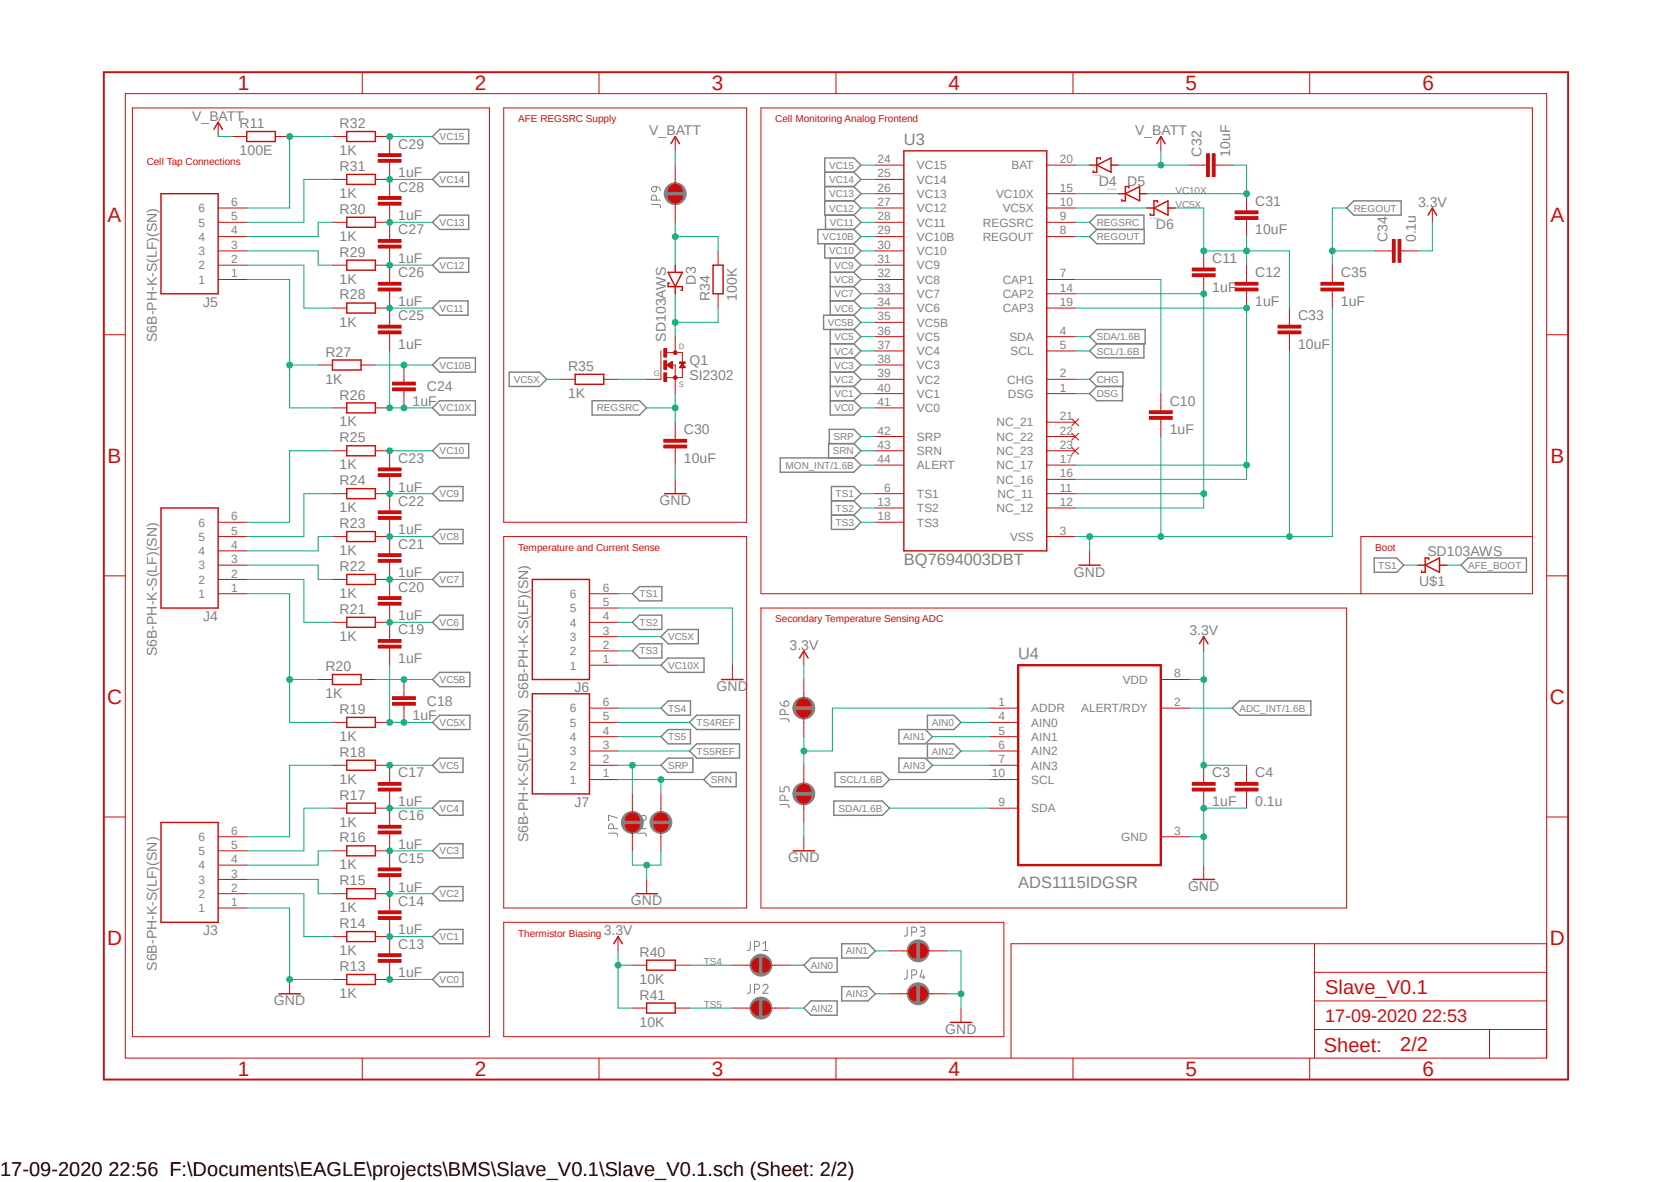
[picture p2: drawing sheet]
<svg xmlns="http://www.w3.org/2000/svg" width="297mm" height="210mm" viewBox="0 0 297 210" stroke-linecap="round" stroke-linejoin="round" font-family="sans-serif">
<defs><g id="words">
<g font-size="3.7" fill="#c90d0c">
<text x="42.3" y="16">1</text>
<text x="84.4" y="16">2</text>
<text x="126.5" y="16">3</text>
<text x="168.6" y="16">4</text>
<text x="210.7" y="16">5</text>
<text x="252.9" y="16">6</text>
<text x="19.1" y="39.4">A</text>
<text x="275.6" y="39.4">A</text>
<text x="19.1" y="82.2">B</text>
<text x="275.6" y="82.2">B</text>
<text x="19" y="125.1">C</text>
<text x="275.5" y="125.1">C</text>
<text x="19" y="167.9">D</text>
<text x="275.5" y="167.9">D</text>
<text x="42.3" y="191.2">1</text>
<text x="84.4" y="191.2">2</text>
<text x="126.5" y="191.2">3</text>
<text x="168.6" y="191.2">4</text>
<text x="210.7" y="191.2">5</text>
<text x="252.9" y="191.2">6</text>
</g>
<g font-size="3.6" fill="#c90d0c">
<text x="235.5" y="176.6">Slave_V0.1</text>
<text x="235.3" y="186.9">Sheet:</text>
<text x="248.9" y="186.7">2/2</text>
</g>
<text font-size="3.6" x="0" y="208.9">17-09-2020 22:56 F:\Documents\EAGLE\projects\BMS\Slave_V0.1\Slave_V0.1.sch (Sheet: 2/2)</text>
<text font-size="3.2" fill="#c90d0c" x="235.5" y="181.7">17-09-2020 22:53</text>
<g font-size="2.9" fill="#808080">
<text x="160.7" y="25.8">U3</text>
<text x="160.7" y="100.4">BQ7694003DBT</text>
<text x="181" y="117.2">U4</text>
<text x="181" y="157.7">ADS1115IDGSR</text>
</g>
<g font-size="2.5" fill="#808080">
<text x="34.2" y="21.5">V_BATT</text>
<text x="42.6" y="22.8">R11</text>
<text x="60.4" y="22.8">R32</text>
<text x="42.6" y="27.6">100E</text>
<text x="60.4" y="27.6">1K</text>
<text x="70.8" y="26.4">C29</text>
<text x="115.4" y="24">V_BATT</text>
<text x="201.8" y="24">V_BATT</text>
<text x="213.6" y="27.8" transform="rotate(-90 213.6 27.8)">C32</text>
<text x="218.7" y="27.8" transform="rotate(-90 218.7 27.8)">10uF</text>
<text x="60.4" y="35.2">1K</text>
<text x="60.4" y="30.4">R31</text>
<text x="70.8" y="31.5">1uF</text>
<text x="70.8" y="34">C28</text>
<text x="195.3" y="33">D4</text>
<text x="200.4" y="33">D5</text>
<text x="60.4" y="38">R30</text>
<text x="70.8" y="39.1">1uF</text>
<text x="70.8" y="41.7">C27</text>
<text x="205.4" y="40.6">D6</text>
<text x="223.1" y="41.7">10uF</text>
<text x="223.1" y="36.6">C31</text>
<text x="252.1" y="36.7">3.3V</text>
<text x="60.4" y="42.8">1K</text>
<text x="60.4" y="45.6">R29</text>
<text x="70.8" y="46.7">1uF</text>
<text x="215.5" y="46.7">C11</text>
<text x="246.6" y="43.1" transform="rotate(-90 246.6 43.1)">C34</text>
<text x="251.7" y="43.1" transform="rotate(-90 251.7 43.1)">0.1u</text>
<text x="60.4" y="50.4">1K</text>
<text x="60.4" y="53.2">R28</text>
<text x="70.8" y="49.3">C26</text>
<text x="123.7" y="50.6" transform="rotate(-90 123.7 50.6)">D3</text>
<text x="126.2" y="53.5" transform="rotate(-90 126.2 53.5)">R34</text>
<text x="130.9" y="53.5" transform="rotate(-90 130.9 53.5)">100K</text>
<text x="215.5" y="51.8">1uF</text>
<text x="223.1" y="49.3">C12</text>
<text x="238.3" y="49.3">C35</text>
<text x="36.1" y="54.5">J5</text>
<text x="60.4" y="58">1K</text>
<text x="70.8" y="54.4">1uF</text>
<text x="70.8" y="56.9">C25</text>
<text x="223.1" y="54.4">1uF</text>
<text x="230.7" y="56.9">C33</text>
<text x="238.3" y="54.4">1uF</text>
<text x="27.9" y="60.7" transform="rotate(-90 27.9 60.7)">S6B-PH-K-S(LF)(SN)</text>
<text x="57.8" y="63.4">R27</text>
<text x="70.8" y="62">1uF</text>
<text x="101" y="65.9">R35</text>
<text x="118.4" y="60.7" transform="rotate(-90 118.4 60.7)">SD103AWS</text>
<text x="122.6" y="64.9">Q1</text>
<text x="230.7" y="62">10uF</text>
<text x="57.8" y="68.2">1K</text>
<text x="60.4" y="71">R26</text>
<text x="75.9" y="69.6">C24</text>
<text x="101" y="70.7">1K</text>
<text x="122.6" y="67.4">SI2302</text>
<text x="60.4" y="75.8">1K</text>
<text x="73.3" y="72.1">1uF</text>
<text x="121.5" y="77.2">C30</text>
<text x="207.9" y="77.2">1uF</text>
<text x="207.9" y="72.1">C10</text>
<text x="60.4" y="83.4">1K</text>
<text x="60.4" y="78.6">R25</text>
<text x="70.8" y="82.3">C23</text>
<text x="121.5" y="82.3">10uF</text>
<text x="60.4" y="86.2">R24</text>
<text x="70.8" y="87.3">1uF</text>
<text x="70.8" y="89.9">C22</text>
<text x="117.2" y="89.7">GND</text>
<text x="60.4" y="91">1K</text>
<text x="60.4" y="93.9">R23</text>
<text x="70.8" y="95">1uF</text>
<text x="60.4" y="98.6">1K</text>
<text x="60.4" y="101.5">R22</text>
<text x="70.8" y="97.5">C21</text>
<text x="253.7" y="98.8">SD103AWS</text>
<text x="60.4" y="106.3">1K</text>
<text x="70.8" y="102.6">1uF</text>
<text x="70.8" y="105.1">C20</text>
<text x="190.9" y="102.4">GND</text>
<text x="252.3" y="104.1">U$1</text>
<text x="36.1" y="110.3">J4</text>
<text x="60.4" y="113.9">1K</text>
<text x="60.4" y="109.1">R21</text>
<text x="70.8" y="110.2">1uF</text>
<text x="70.8" y="112.7">C19</text>
<text x="211.4" y="112.9">3.3V</text>
<text x="27.9" y="116.6" transform="rotate(-90 27.9 116.6)">S6B-PH-K-S(LF)(SN)</text>
<text x="57.8" y="119.2">R20</text>
<text x="70.8" y="117.8">1uF</text>
<text x="140.3" y="115.4">3.3V</text>
<text x="57.8" y="124">1K</text>
<text x="75.9" y="125.4">C18</text>
<text x="102.1" y="123">J6</text>
<text x="127.4" y="122.8">GND</text>
<text x="60.4" y="131.7">1K</text>
<text x="60.4" y="126.8">R19</text>
<text x="73.3" y="128">1uF</text>
<text x="60.4" y="134.5">R18</text>
<text x="60.4" y="139.3">1K</text>
<text x="60.4" y="142.1">R17</text>
<text x="70.8" y="143.2">1uF</text>
<text x="70.8" y="138.1">C17</text>
<text x="102.1" y="143.3">J7</text>
<text x="215.5" y="143.2">1uF</text>
<text x="215.5" y="138.1">C3</text>
<text x="223.1" y="143.2">0.1u</text>
<text x="223.1" y="138.1">C4</text>
<text x="60.4" y="146.9">1K</text>
<text x="60.4" y="149.7">R16</text>
<text x="70.8" y="145.8">C16</text>
<text x="93.9" y="149.6" transform="rotate(-90 93.9 149.6)">S6B-PH-K-S(LF)(SN) S6B-PH-K-S(LF)(SN)</text>
<text x="60.4" y="154.5">1K</text>
<text x="70.8" y="150.8">1uF</text>
<text x="70.8" y="153.3">C15</text>
<text x="140.1" y="153.2">GND</text>
<text x="60.4" y="157.3">R15</text>
<text x="70.8" y="158.4">1uF</text>
<text x="70.8" y="161">C14</text>
<text x="112.1" y="160.8">GND</text>
<text x="211.2" y="158.3">GND</text>
<text x="36.1" y="166.2">J3</text>
<text x="60.4" y="162.1">1K</text>
<text x="60.4" y="164.9">R14</text>
<text x="70.8" y="166">1uF</text>
<text x="107.3" y="166.2">3.3V</text>
<text x="27.9" y="172.5" transform="rotate(-90 27.9 172.5)">S6B-PH-K-S(LF)(SN)</text>
<text x="60.4" y="169.7">1K</text>
<text x="60.4" y="172.6">R13</text>
<text x="70.8" y="173.7">1uF</text>
<text x="70.8" y="168.6">C13</text>
<text x="113.7" y="170">R40</text>
<text x="48.7" y="178.6">GND</text>
<text x="60.4" y="177.3">1K</text>
<text x="113.7" y="174.8">10K</text>
<text x="113.7" y="177.6">R41</text>
<text x="113.7" y="182.4">10K</text>
<text x="168" y="183.7">GND</text>
</g>
<g font-size="2.1" fill="#808080">
<text x="156" y="29">24</text>
<text x="188.4" y="29">20</text>
<text x="156" y="31.5">25</text>
<text x="156" y="34">26</text>
<text x="163" y="30.1">VC15</text>
<text x="163" y="32.6">VC14</text>
<text x="163" y="35.2">VC13</text>
<text x="177" y="35.2">VC10X</text>
<text x="179.8" y="30.1">BAT</text>
<text x="188.4" y="34">15</text>
<text x="35.3" y="40.3">5</text>
<text x="35.3" y="37.7">6</text>
<text x="41.1" y="41.7">4</text>
<text x="41.1" y="39.1">5</text>
<text x="41.1" y="36.6">6</text>
<text x="156" y="36.6">27</text>
<text x="156" y="39.1">28</text>
<text x="156" y="41.7">29</text>
<text x="163" y="37.7">VC12</text>
<text x="163" y="40.3">VC11</text>
<text x="174.7" y="40.3">REGSRC</text>
<text x="178.2" y="37.7">VC5X</text>
<text x="188.4" y="41.7">8</text>
<text x="188.4" y="39.1">9</text>
<text x="188.4" y="36.6">10</text>
<text x="35.3" y="47.9">2</text>
<text x="35.3" y="45.3">3</text>
<text x="35.3" y="42.8">4</text>
<text x="41.1" y="46.7">2</text>
<text x="41.1" y="44.2">3</text>
<text x="156" y="44.2">30</text>
<text x="156" y="46.7">31</text>
<text x="163" y="42.8">VC10B</text>
<text x="163" y="45.3">VC10</text>
<text x="163" y="47.9">VC9</text>
<text x="174.7" y="42.8">REGOUT</text>
<text x="35.3" y="50.4">1</text>
<text x="41.1" y="49.3">1</text>
<text x="156" y="49.3">32</text>
<text x="156" y="51.8">33</text>
<text x="163" y="50.4">VC8</text>
<text x="163" y="53">VC7</text>
<text x="178.2" y="50.4">CAP1</text>
<text x="178.2" y="53">CAP2</text>
<text x="188.4" y="49.3">7</text>
<text x="188.4" y="51.8">14</text>
<text x="156" y="54.4">34</text>
<text x="156" y="56.9">35</text>
<text x="156" y="59.4">36</text>
<text x="163" y="55.5">VC6</text>
<text x="163" y="58">VC5B</text>
<text x="178.2" y="55.5">CAP3</text>
<text x="188.4" y="59.4">4</text>
<text x="188.4" y="54.4">19</text>
<text x="156" y="62">37</text>
<text x="156" y="64.5">38</text>
<text x="163" y="60.6">VC5</text>
<text x="163" y="63.1">VC4</text>
<text x="163" y="65.6">VC3</text>
<text x="179.4" y="60.6">SDA</text>
<text x="179.6" y="63.1">SCL</text>
<text x="188.4" y="62">5</text>
<text x="156" y="67.1">39</text>
<text x="156" y="69.6">40</text>
<text x="163" y="68.2">VC2</text>
<text x="163" y="70.7">VC1</text>
<text x="179" y="68.2">CHG</text>
<text x="179.2" y="70.7">DSG</text>
<text x="188.4" y="69.6">1</text>
<text x="188.4" y="67.1">2</text>
<text x="156" y="72.1">41</text>
<text x="156" y="77.2">42</text>
<text x="163" y="73.2">VC0</text>
<text x="177.1" y="75.8">NC_21</text>
<text x="188.4" y="74.7">21</text>
<text x="188.4" y="77.2">22</text>
<text x="156" y="79.8">43</text>
<text x="156" y="82.3">44</text>
<text x="163" y="78.3">SRP</text>
<text x="163" y="80.9">SRN</text>
<text x="163" y="83.4">ALERT</text>
<text x="177.1" y="83.4">NC_17</text>
<text x="177.1" y="78.3">NC_22</text>
<text x="177.1" y="80.9">NC_23</text>
<text x="188.4" y="82.3">17</text>
<text x="188.4" y="79.8">23</text>
<text x="156" y="89.9">13</text>
<text x="157.1" y="87.4">6</text>
<text x="163" y="88.5">TS1</text>
<text x="177.1" y="85.9">NC_16</text>
<text x="177.3" y="88.5">NC_11</text>
<text x="188.4" y="87.4">11</text>
<text x="188.4" y="89.9">12</text>
<text x="188.4" y="84.8">16</text>
<text x="35.3" y="93.6">6</text>
<text x="41.1" y="95">5</text>
<text x="41.1" y="92.5">6</text>
<text x="156" y="92.5">18</text>
<text x="163" y="91">TS2</text>
<text x="163" y="93.6">TS3</text>
<text x="177.1" y="91">NC_12</text>
<text x="188.4" y="95">3</text>
<text x="35.3" y="101.2">3</text>
<text x="35.3" y="98.6">4</text>
<text x="35.3" y="96.1">5</text>
<text x="41.1" y="100.1">3</text>
<text x="41.1" y="97.5">4</text>
<text x="179.5" y="96.1">VSS</text>
<text x="35.3" y="106.3">1</text>
<text x="35.3" y="103.7">2</text>
<text x="41.1" y="105.2">1</text>
<text x="41.1" y="102.6">2</text>
<text x="101.3" y="106.3">6</text>
<text x="107.1" y="107.7">5</text>
<text x="107.1" y="105.2">6</text>
<text x="101.3" y="113.9">3</text>
<text x="101.3" y="111.3">4</text>
<text x="101.3" y="108.8">5</text>
<text x="107.1" y="112.8">3</text>
<text x="107.1" y="110.2">4</text>
<text x="101.3" y="119">1</text>
<text x="101.3" y="116.4">2</text>
<text x="107.1" y="117.8">1</text>
<text x="107.1" y="115.3">2</text>
<text x="107.1" y="125.4">6</text>
<text x="177.5" y="125.4">1</text>
<text x="199.6" y="121.5">VDD</text>
<text x="208.7" y="120.4">8</text>
<text x="208.7" y="125.4">2</text>
<text x="101.3" y="131.7">4</text>
<text x="101.3" y="129.1">5</text>
<text x="101.3" y="126.6">6</text>
<text x="107.1" y="130.5">4</text>
<text x="107.1" y="128">5</text>
<text x="177.5" y="128">4</text>
<text x="177.5" y="130.5">5</text>
<text x="183.3" y="126.6">ADDR</text>
<text x="183.3" y="129.1">AIN0</text>
<text x="183.3" y="131.7">AIN1</text>
<text x="192.2" y="126.6">ALERT/RDY</text>
<text x="101.3" y="136.7">2</text>
<text x="101.3" y="134.2">3</text>
<text x="107.1" y="135.6">2</text>
<text x="107.1" y="133.1">3</text>
<text x="177.5" y="133.1">6</text>
<text x="177.5" y="135.6">7</text>
<text x="183.3" y="134.2">AIN2</text>
<text x="183.3" y="136.7">AIN3</text>
<text x="101.3" y="139.3">1</text>
<text x="107.1" y="138.1">1</text>
<text x="176.3" y="138.1">10</text>
<text x="177.5" y="143.2">9</text>
<text x="183.3" y="139.3">SCL</text>
<text x="35.3" y="149.4">6</text>
<text x="41.1" y="148.3">6</text>
<text x="183.3" y="144.4">SDA</text>
<text x="199.3" y="149.4">GND</text>
<text x="208.7" y="148.3">3</text>
<text x="35.3" y="154.5">4</text>
<text x="35.3" y="152">5</text>
<text x="41.1" y="155.9">3</text>
<text x="41.1" y="153.4">4</text>
<text x="41.1" y="150.8">5</text>
<text x="35.3" y="159.6">2</text>
<text x="35.3" y="157">3</text>
<text x="41.1" y="161">1</text>
<text x="41.1" y="158.5">2</text>
<text x="35.3" y="162.1">1</text>
</g>
<g font-size="1.8" fill="#c90d0c">
<text x="92.1" y="21.7">AFE REGSRC Supply</text>
<text x="137.8" y="21.7">Cell Monitoring Analog Frontend</text>
<text x="26.1" y="29.3">Cell Tap Connections</text>
<text x="92.1" y="97.9">Temperature and Current Sense</text>
<text x="244.4" y="97.9">Boot</text>
<text x="137.8" y="110.6">Secondary Temperature Sensing ADC</text>
<text x="92.1" y="166.4">Thermistor Biasing</text>
</g>
<g font-size="1.8" fill="#808080">
<text x="78.1" y="24.9">VC15</text>
<text x="147.4" y="30">VC15</text>
<text x="78.1" y="32.5">VC14</text>
<text x="147.4" y="35.1">VC13</text>
<text x="147.4" y="32.5">VC14</text>
<text x="208.9" y="34.4">VC10X</text>
<text x="78.1" y="40.1">VC13</text>
<text x="147.4" y="37.6">VC12</text>
<text x="147.5" y="40.1">VC11</text>
<text x="194.9" y="40.1">REGSRC</text>
<text x="208.9" y="37">VC5X</text>
<text x="240.6" y="37.6">REGOUT</text>
<text x="78.1" y="47.8">VC12</text>
<text x="146.2" y="42.7">VC10B</text>
<text x="147.4" y="45.2">VC10</text>
<text x="148.3" y="47.8">VC9</text>
<text x="194.9" y="42.7">REGOUT</text>
<text x="148.3" y="52.8">VC7</text>
<text x="148.3" y="50.3">VC8</text>
<text x="78.1" y="55.4">VC11</text>
<text x="147.2" y="57.9">VC5B</text>
<text x="148.3" y="55.4">VC6</text>
<text x="78.1" y="65.5">VC10B</text>
<text x="148.3" y="65.5">VC3</text>
<text x="148.3" y="63">VC4</text>
<text x="148.3" y="60.5">VC5</text>
<text x="194.9" y="63">SCL/1.6B</text>
<text x="194.9" y="60.5">SDA/1.6B</text>
<text x="91.3" y="68">VC5X</text>
<text x="148.3" y="70.6">VC1</text>
<text x="148.3" y="68">VC2</text>
<text x="194.9" y="68">CHG</text>
<text x="194.9" y="70.6">DSG</text>
<text x="78.1" y="73.1">VC10X</text>
<text x="106.1" y="73.1">REGSRC</text>
<text x="148.3" y="73.1">VC0</text>
<text x="78.1" y="80.7">VC10</text>
<text x="139.6" y="83.3">MON_INT/1.6B</text>
<text x="148" y="80.7">SRN</text>
<text x="148.1" y="78.2">SRP</text>
<text x="78.1" y="88.3">VC9</text>
<text x="148.5" y="88.3">TS1</text>
<text x="78.1" y="96">VC8</text>
<text x="148.5" y="90.9">TS2</text>
<text x="148.5" y="93.4">TS3</text>
<text x="245" y="101">TS1</text>
<text x="260.9" y="101">AFE_BOOT</text>
<text x="78.1" y="103.6">VC7</text>
<text x="113.7" y="106.1">TS1</text>
<text x="78.1" y="111.2">VC6</text>
<text x="113.7" y="111.2">TS2</text>
<text x="118.7" y="113.7">VC5X</text>
<text x="113.7" y="116.3">TS3</text>
<text x="118.7" y="118.8">VC10X</text>
<text x="78.1" y="121.4">VC5B</text>
<text x="78.1" y="129">VC5X</text>
<text x="118.7" y="126.4">TS4</text>
<text x="118.7" y="131.5">TS5</text>
<text x="123.8" y="129">TS4REF</text>
<text x="160.5" y="131.5">AIN1</text>
<text x="165.6" y="129">AIN0</text>
<text x="220.3" y="126.4">ADC_INT/1.6B</text>
<text x="78.1" y="136.6">VC5</text>
<text x="118.7" y="136.6">SRP</text>
<text x="123.8" y="134.1">TS5REF</text>
<text x="160.5" y="136.6">AIN3</text>
<text x="165.6" y="134.1">AIN2</text>
<text x="126.4" y="139.1">SRN</text>
<text x="149.3" y="139.1">SCL/1.6B</text>
<text x="78.1" y="144.2">VC4</text>
<text x="149.1" y="144.2">SDA/1.6B</text>
<text x="78.1" y="151.8">VC3</text>
<text x="78.1" y="159.4">VC2</text>
<text x="78.1" y="167">VC1</text>
<text x="125.1" y="171.5">TS4</text>
<text x="144.1" y="172.1">AIN0</text>
<text x="150.4" y="169.6">AIN1</text>
<text x="78.1" y="174.7">VC0</text>
<text x="125.1" y="179.1">TS5</text>
<text x="144.1" y="179.7">AIN2</text>
<text x="150.4" y="177.2">AIN3</text>
</g>
<g font-size="1.4" fill="#808080">
<text x="120.6" y="62">D</text>
<text x="116.2" y="66.8">G</text>
<text x="120.6" y="68.7">S</text>
</g>
<g font-size=".3" fill="#808080">
<text x="194.3" y="31.2">SD103AWS</text>
<text x="196.8" y="33.8">SD103AWS</text>
<text x="204.4" y="38.9">SD103AWS</text>
</g>
</g></defs>
<path d="M17.9 12.5l261.2 179.9M279.1 12.5l-261.2 179.9" fill="none" stroke="#fff" stroke-width=".18"/>
<circle cx="135.3" cy="171.5" r="1.94" fill="#808080"/>
<g fill="none" stroke="#808080" stroke-width=".18">
<path d="M133.3 167.3v1.2a.44 .44 0 0 1-.5 .4M134.1 168.1h.7a.46 .46 0 0 0 .2-.5 .46 .46 0 0 0-.4-.3h-.5v1.6M135.6 168.9h.9M135.6 167.6l.5-.3v1.6"/>
<circle cx="135.3" cy="171.5" r="1.94"/>
</g>
<circle cx="135.3" cy="179.1" r="1.94" fill="#808080"/>
<g fill="none" stroke="#808080" stroke-width=".18">
<path d="M133.3 174.9v1.2a.44 .44 0 0 1-.5 .4M134.1 175.8l.7-.1a.46 .46 0 0 0 .2-.5 .46 .46 0 0 0-.4-.3h-.5v1.6M135.6 175.3a.45 .45 0 0 1 .6-.4 .45 .45 0 0 1 .2 .7l-.8 .9h.9"/>
<circle cx="135.3" cy="179.1" r="1.94"/>
</g>
<circle cx="163.2" cy="169" r="1.94" fill="#808080"/>
<g fill="none" stroke="#808080" stroke-width=".18">
<path d="M161.2 164.7v1.3a.38 .38 0 0 1-.5 .3M162.1 165.6h.6a.46 .46 0 0 0 .2-.5 .46 .46 0 0 0-.4-.4h-.4v1.6M163.5 164.7l.8 .1a.37 .37 0 0 1 .1 .4 .37 .37 0 0 1-.3 .2h-.4M164 165.4a.45 .45 0 0 1 .4 .5 .45 .45 0 0 1-.4 .4h-.5"/>
<circle cx="163.2" cy="169" r="1.94"/>
</g>
<circle cx="163.2" cy="176.6" r="1.94" fill="#808080"/>
<g fill="none" stroke="#808080" stroke-width=".18">
<path d="M161.2 172.3v1.3a.38 .38 0 0 1-.5 .3M162.1 173.2h.6a.46 .46 0 0 0 .2-.5 .46 .46 0 0 0-.4-.4h-.4v1.6M163.9 172.3l-.4 1.3h.9M164.2 173.2v.7"/>
<circle cx="163.2" cy="176.6" r="1.94"/>
</g>
<circle cx="142.9" cy="141.1" r="1.94" fill="#808080"/>
<g fill="none" stroke="#808080" stroke-width=".18">
<path d="M138.6 139.8v.9h.8v-.5a.45 .45 0 0 1 .4-.4 .45 .45 0 0 1 .5 .4v.5M138.6 143h1.3a.4 .4 0 0 1 .4 .5M139.5 142.2v-.5a.45 .45 0 0 0-.3-.4 .45 .45 0 0 0-.5 .2l-.1 .7h1.7"/>
<circle cx="142.9" cy="141.1" r="1.94"/>
</g>
<circle cx="142.9" cy="125.8" r="1.94" fill="#808080"/>
<g fill="none" stroke="#808080" stroke-width=".18">
<path d="M138.6 127.7h1.3a.4 .4 0 0 1 .4 .6M138.6 124.7a.72 .72 0 0 0 .8 .8M139.4 124.7a.47 .47 0 0 1 .8 .1 .47 .47 0 0 1-.4 .7h-.4zM139.5 127v-.5a.45 .45 0 0 0-.3-.4 .45 .45 0 0 0-.5 .2l-.1 .7h1.7"/>
<circle cx="142.9" cy="125.8" r="1.94"/>
</g>
<circle cx="112.4" cy="146.1" r="1.94" fill="#808080"/>
<g fill="none" stroke="#808080" stroke-width=".18">
<path d="M108.2 148h1.2a.4 .4 0 0 1 .4 .6M109.1 147.2v-.4a.44 .44 0 0 0-.7-.4l-.2 .4v.4h1.6M109.8 145.3l-1.6-.4v.9h.1"/>
<circle cx="112.4" cy="146.1" r="1.94"/>
</g>
<circle cx="117.5" cy="146.1" r="1.94" fill="#808080"/>
<g fill="none" stroke="#808080" stroke-width=".18">
<path d="M113.2 148h1.3a.4 .4 0 0 1 .4 .6M114.1 147.2v-.4a.45 .45 0 0 0-.3-.4 .45 .45 0 0 0-.5 .2l-.1 .6h1.7"/>
<circle cx="113.6" cy="145.3" r=".37"/>
<circle cx="114.4" cy="145.3" r=".45"/>
<circle cx="117.5" cy="146.1" r="1.94"/>
</g>
<circle cx="120" cy="34.4" r="1.94" fill="#808080"/>
<g fill="none" stroke="#808080" stroke-width=".18">
<path d="M115.8 36.3h1.3a.4 .4 0 0 1 .3 .6M116 33.2l.7-.1-.1 .8a.46 .46 0 0 1-.7 0 .46 .46 0 0 1 .1-.7zM116.7 35.6v-.5a.45 .45 0 0 0-.4-.4 .45 .45 0 0 0-.5 .2v.7h1.6M116.7 33.1a.72 .72 0 0 1 .7 .8"/>
<circle cx="120" cy="34.4" r="1.94"/>
</g>
<g fill="none" stroke="#808080" stroke-width=".25">
<path d="M78.1 23h5.2v2.5h-5.2l-1.2-1.2zM78.1 30.6h5.2v2.5h-5.2l-1.2-1.2zM78.1 38.2h5.2v2.6h-5.2l-1.2-1.3zM146.6 35.7h5.2M146.6 33.1h5.2M146.6 30.6h5.2M146.7 38.2v2.6M151.8 33.1l1.2 1.3-1.2 1.3M151.8 30.6l1.2-1.3-1.2-1.2h-5.2v10.1h5.2M151.8 38.2l1.2 1.3-1.2 1.3M151.8 35.7l1.2 1.3-1.2 1.2M151.8 30.6l1.2 1.3-1.2 1.2"/>
<path d="M239.4 37l1.2-1.3h8.4v2.5h-8.4zM78.1 53.5h5.1v2.5h-5.1l-1.2-1.3zM78.1 45.8h5.2v2.6h-5.2l-1.2-1.3zM146.6 43.3v2.5h5.2M147.6 58.5v15.2h4.2l1.2-1.2-1.2-1.3M147.6 45.8v10.2M147.6 53.5h4.2M147.6 50.9h4.2M147.6 48.4h4.2M151.8 56h-5.4v2.5h5.4M151.8 58.5l1.2 1.3-1.2 1.3M151.8 50.9l1.2 1.3-1.2 1.3"/>
<path d="M151.8 53.5l1.2 1.2-1.2 1.3M151.8 48.4l1.2 1.3-1.2 1.2M151.8 45.8l1.2 1.3-1.2 1.3M151.8 43.3l1.2 1.3-1.2 1.2M151.8 40.8h-6.4v2.5h6.4M151.8 56l1.2 1.3-1.2 1.2M151.8 40.8l1.2 1.2-1.2 1.3M194.9 58.5h8.6v2.6h-8.6l-1.2-1.3zM194.9 40.8l-1.2-1.3 1.2-1.3h8.4v2.6M194.9 40.8h8.5v2.5h-8.5l-1.2-1.3zM78.1 63.6h6.4v2.5h-6.4l-1.2-1.2zM78.1 71.2h6.4v2.5h-6.4l-1.2-1.2z"/>
<path d="M90.5 66.1h5.4l1.3 1.3-1.3 1.3h-5.4zM105.2 71.2h8.5l1.2 1.3-1.2 1.2h-8.5zM147.4 78.8v-2.5h4.4l1.2 1.3-1.2 1.2M147.6 61.1h4.2M147.6 63.6h4.2M147.6 71.2h4.2M147.6 68.7h4.2M147.6 66.1h4.2M151.8 68.7l1.2 1.2-1.2 1.3M151.8 66.1l1.2 1.3-1.2 1.3M151.8 63.6l1.2 1.3-1.2 1.2M151.8 61.1l1.2 1.3-1.2 1.2"/>
<path d="M151.8 78.8h-4.5v2.6M151.8 78.8l1.2 1.3-1.2 1.3M194.9 61.1l-1.2 1.3 1.2 1.2h8.4v-2.5M194.9 68.7l-1.2 1.2 1.2 1.3h4.6v-2.5M194.9 66.1h4.7v2.6h-4.7l-1.2-1.3zM76.9 80.1l1.2-1.3h5.2v2.6h-5.2zM78.1 86.4h4.2v2.6h-4.2l-1.2-1.3zM78.1 94.1h4.2v2.5h-4.2l-1.2-1.3zM138.7 81.4h13.1l1.2 1.2-1.2 1.3h-13.1zM147.8 89h4M147.8 91.5h4M151.8 89l1.2-1.3-1.2-1.3h-4v7.7h4l1.2-1.3-1.2-1.3"/>
<path d="M151.8 89l1.2 1.3-1.2 1.2M244.3 99.1h3.9l1.3 1.3-1.3 1.3h-3.9zM76.9 103l1.2-1.3h4.2v2.5h-4.2zM78.1 109.3h4.2v2.5h-4.2l-1.2-1.2zM78.1 119.5h5.4v2.5h-5.4l-1.2-1.3zM112.4 110.6l1.3-1.3h3.9v2.5h-3.9zM112.4 115.7l1.3-1.3h3.9v2.5h-3.9zM112.4 105.5l1.3-1.3h3.9v2.6h-3.9zM117.5 118.2l1.2-1.3h6.4v2.6h-6.4zM117.5 113.1l1.2-1.3h5.4v2.6h-5.4zM259.7 100.4l1.2-1.3h10.4v2.6h-10.4zM78.1 127.1h5.4v2.5h-5.4l-1.2-1.2z"/>
<path d="M78.1 134.7h4.2v2.5h-4.2l-1.2-1.2zM117.5 136l1.2-1.3h4.4v2.5h-4.4zM118.7 124.5h4v2.6h-4l-1.2-1.3zM118.7 129.6h4v2.6h-4l-1.2-1.3zM123.8 127.1h7.6v2.5h-7.6l-1.2-1.2zM123.8 132.2h7.6v2.5h-7.6l-1.2-1.3zM126.4 137.2h4.5v2.6h-4.5l-1.3-1.3zM148.4 137.2h8.4l1.3 1.3-1.3 1.3h-8.4zM159.8 129.6h4.7l1.2 1.3-1.2 1.3h-4.7zM159.8 134.7h4.7l1.2 1.3-1.2 1.2h-4.7zM164.8 127.1h4.7l1.3 1.3-1.3 1.2h-4.7zM164.8 132.2h4.7l1.3 1.2-1.3 1.3h-4.7z"/>
<path d="M219 125.8l1.3-1.3h12.7v2.6h-12.7zM76.9 143.6l1.2-1.3h4.2v2.6h-4.2zM76.9 158.8l1.2-1.3h4.2v2.6h-4.2zM76.9 151.2l1.2-1.3h4.2v2.5h-4.2zM148.2 142.3h8.6l1.3 1.3-1.3 1.3h-8.6zM76.9 174l1.2-1.2h4.2v2.5h-4.2zM78.1 165.1h4.2v2.6h-4.2l-1.2-1.3zM142.9 171.5l1.2-1.3h4.7v2.6h-4.7zM144.1 177.8h4.7v2.6h-4.7l-1.2-1.3zM149.6 175.3h4.7l1.3 1.3-1.3 1.2h-4.7zM149.6 167.7h4.7l1.3 1.3-1.3 1.2h-4.7z"/>
</g>
<g fill="none" stroke="#c90d0c" stroke-width=".18">
<path d="M22.3 16.6h252.6v171.4h-252.6zM23.5 19.2h63.5v165h-63.5zM64.4 12.8v3.8M89.5 19.2h43.2v73.6h-43.2zM106.5 12.8v3.8M135.3 19.2h137.1v86.3h-137.1zM148.6 12.8v3.8M190.7 12.8v3.8M232.8 12.8v3.8M18.5 59.5h3.8M274.9 59.5h3.8M89.5 95.3h43.2v66h-43.2z"/>
<path d="M272.4 95.3h-30.5v10.2M18.5 102.3h3.8M135.3 108h104.1v53.3h-104.1zM214 113.1v2.6M274.9 102.3h3.8M175.9 125.8h5.1M175.9 128.4h5.1M175.9 130.9h5.1M175.9 133.4h5.1M175.9 136h5.1M175.9 138.5h5.1M206.3 125.8h5.1"/>
<path d="M206.3 120.7h5.1M214 138.5v.5M18.5 145.2h3.8M175.9 143.6h5.1M206.3 148.7h5.1M214 140.5v.6M214 153.7v2.6M274.9 145.2h3.8M89.5 163.9h88.9v20.3h-88.9zM233.6 167.7v20.3M233.6 177.8h41.3M233.6 172.8h41.3"/>
<path d="M274.9 167.7h-95.2v20.3M64.4 188v3.8M106.5 188v3.8M148.6 188v3.8M190.7 188v3.8M232.8 188v3.8M233.6 182.9h41.3M264.8 182.9v5.1"/>
</g>
<path d="M18.5 12.8h260.2v179h-260.2z" fill="none" stroke="#c90d0c" stroke-width=".34"/>
<path d="M181 118.2h25.3v35.5h-25.3z" fill="none" stroke="#c90d0c" stroke-width=".42"/>
<path d="M213.2 114.4l.8-1.3 .7 1.3M212 156.3h3.9" fill="none" stroke="#c90d0c" stroke-width=".25"/>
<path d="M211.9 140h4.1v.5h-4.1z" fill-rule="evenodd" fill="#c90d0c"/>
<path d="M211.9 140h4.1v.5h-4.1z" fill="none" stroke="#c90d0c" stroke-width=".18"/>
<path d="M211.9 139h4.1v.5h-4.1z" fill-rule="evenodd" fill="#c90d0c"/>
<path d="M211.9 139h4.1v.5h-4.1zM214 136v2.5M221.6 138.5v.5M214 141.1v2.5M221.6 140.5v.6" fill="none" stroke="#c90d0c" stroke-width=".18"/>
<path d="M219.5 140h4.1v.5h-4.1z" fill-rule="evenodd" fill="#c90d0c"/>
<path d="M219.5 140h4.1v.5h-4.1z" fill="none" stroke="#c90d0c" stroke-width=".18"/>
<path d="M219.5 139h4.1v.5h-4.1z" fill-rule="evenodd" fill="#c90d0c"/>
<path d="M206.3 72.5v.5M206.3 74.5v.5M193.7 97.9v2.5M142.9 115.7v2.5M219.5 139h4.1v.5h-4.1zM221.6 136v2.5M142.9 148.7v2.5M221.6 141.1v2.5" fill="none" stroke="#c90d0c" stroke-width=".18"/>
<path d="M142.1 116.9l.8-1.2 .7 1.2M191.8 100.4h3.8M141 151.2h3.8" fill="none" stroke="#c90d0c" stroke-width=".25"/>
<path d="M204.3 74h4.1v.5h-4.1z" fill-rule="evenodd" fill="#c90d0c"/>
<path d="M204.3 74h4.1v.5h-4.1z" fill="none" stroke="#c90d0c" stroke-width=".18"/>
<path d="M204.3 73h4.1v.5h-4.1z" fill-rule="evenodd" fill="#c90d0c"/>
<path d="M214 47.1v.5M214 49.1v.6M204.3 73h4.1v.5h-4.1zM206.3 69.9v2.6M206.3 75v2.6" fill="none" stroke="#c90d0c" stroke-width=".18"/>
<path d="M211.9 48.6h4.1v.5h-4.1z" fill-rule="evenodd" fill="#c90d0c"/>
<path d="M211.9 48.6h4.1v.5h-4.1z" fill="none" stroke="#c90d0c" stroke-width=".18"/>
<path d="M211.9 47.6h4.1v.5h-4.1z" fill-rule="evenodd" fill="#c90d0c"/>
<path d="M211.9 47.6h4.1v.5h-4.1zM214 44.6v2.5M214 49.7v2.5M221.6 49.7v.5M221.6 51.7v.5" fill="none" stroke="#c90d0c" stroke-width=".18"/>
<path d="M219.5 51.2h4.1v.5h-4.1z" fill-rule="evenodd" fill="#c90d0c"/>
<path d="M219.5 51.2h4.1v.5h-4.1z" fill="none" stroke="#c90d0c" stroke-width=".18"/>
<path d="M219.5 50.2h4.1v.5h-4.1z" fill-rule="evenodd" fill="#c90d0c"/>
<g fill="none" stroke="#c90d0c" stroke-width=".18">
<path d="M38.8 39.5h5.1M38.8 37h5.1M38.8 49.7h5.1M38.8 47.1h5.1M38.8 44.6h5.1M38.8 42h5.1M219.5 50.2h4.1v.5h-4.1zM221.6 47.1v2.6M221.6 52.2v2.5M38.8 97.9h5.1M38.8 95.3h5.1M38.8 92.8h5.1"/>
<path d="M38.8 105.5h5.1M38.8 103h5.1M38.8 100.4h5.1M104.8 105.5h5.1M104.8 118.2h5.1M104.8 115.7h5.1M104.8 113.1h5.1M104.8 110.6h5.1M104.8 108h5.1M104.8 138.5h5.1M104.8 136h5.1M104.8 133.4h5.1"/>
<path d="M104.8 130.9h5.1M104.8 128.4h5.1M104.8 125.8h5.1M38.8 158.8h5.1M38.8 156.3h5.1M38.8 153.7h5.1M38.8 151.2h5.1M38.8 148.7h5.1M38.8 161.3h5.1M59.1 174h2.5M66.7 174h2.6M69.3 169v.5"/>
<path d="M69.3 171v.5"/>
</g>
<path d="M28.6 34.4h10.2v17.8h-10.2zM28.6 90.3h10.2v17.7h-10.2zM94.6 103h10.2v17.7h-10.2zM94.6 123.3h10.2v17.8h-10.2zM28.6 146.1h10.2v17.8h-10.2zM61.6 173.1h5.1v1.8h-5.1z" fill="none" stroke="#c90d0c" stroke-width=".25"/>
<path d="M67.2 170.5h4.1v.5h-4.1z" fill-rule="evenodd" fill="#c90d0c"/>
<path d="M67.2 170.5h4.1v.5h-4.1z" fill="none" stroke="#c90d0c" stroke-width=".18"/>
<path d="M67.2 169.5h4.1v.5h-4.1z" fill-rule="evenodd" fill="#c90d0c"/>
<path d="M59.1 166.4h2.5M66.7 166.4h2.6v2.6M67.2 169.5h4.1v.5h-4.1zM69.3 161.3v.5M69.3 163.4v.5M69.3 171.5v2.5" fill="none" stroke="#c90d0c" stroke-width=".18"/>
<path d="M61.6 165.5h5.1v1.8h-5.1z" fill="none" stroke="#c90d0c" stroke-width=".25"/>
<path d="M67.2 162.9h4.1v.5h-4.1z" fill-rule="evenodd" fill="#c90d0c"/>
<path d="M67.2 162.9h4.1v.5h-4.1z" fill="none" stroke="#c90d0c" stroke-width=".18"/>
<path d="M67.2 161.8h4.1v.5h-4.1z" fill-rule="evenodd" fill="#c90d0c"/>
<path d="M59.1 158.8h2.5M66.7 158.8h2.6v2.5M69.3 153.7v.5M69.3 155.7v.6M67.2 161.8h4.1v.5h-4.1zM69.3 163.9v2.5" fill="none" stroke="#c90d0c" stroke-width=".18"/>
<path d="M61.6 157.9h5.1v1.8h-5.1z" fill="none" stroke="#c90d0c" stroke-width=".25"/>
<path d="M67.2 155.2h4.1v.5h-4.1z" fill-rule="evenodd" fill="#c90d0c"/>
<path d="M67.2 155.2h4.1v.5h-4.1z" fill="none" stroke="#c90d0c" stroke-width=".18"/>
<path d="M67.2 154.2h4.1v.5h-4.1z" fill-rule="evenodd" fill="#c90d0c"/>
<path d="M59.1 151.2h2.5M66.7 151.2h2.6v2.5M67.2 154.2h4.1v.5h-4.1zM69.3 146.1v.5M69.3 148.2v.5M69.3 156.3v2.5" fill="none" stroke="#c90d0c" stroke-width=".18"/>
<path d="M61.6 150.3h5.1v1.8h-5.1z" fill="none" stroke="#c90d0c" stroke-width=".25"/>
<path d="M67.2 147.7h4.1v.5h-4.1z" fill-rule="evenodd" fill="#c90d0c"/>
<path d="M67.2 147.7h4.1v.5h-4.1z" fill="none" stroke="#c90d0c" stroke-width=".18"/>
<path d="M67.2 146.6h4.1v.6h-4.1z" fill-rule="evenodd" fill="#c90d0c"/>
<path d="M69.3 138.5v.5M59.1 143.6h2.5M66.7 143.6h2.6v2.5M67.2 146.6h4.1v.6h-4.1zM69.3 140.5v.6M69.3 148.7v2.5" fill="none" stroke="#c90d0c" stroke-width=".18"/>
<path d="M61.6 142.7h5.1v1.8h-5.1z" fill="none" stroke="#c90d0c" stroke-width=".25"/>
<path d="M67.2 140h4.1v.5h-4.1z" fill-rule="evenodd" fill="#c90d0c"/>
<path d="M67.2 140h4.1v.5h-4.1z" fill="none" stroke="#c90d0c" stroke-width=".18"/>
<path d="M67.2 139h4.1v.5h-4.1z" fill-rule="evenodd" fill="#c90d0c"/>
<path d="M69.3 113.1v.5M69.3 115.1v.6M59.1 136h2.5M59.1 128.4h2.5M66.7 136h2.6v2.5M66.7 128.4h2.6M67.2 139h4.1v.5h-4.1zM69.3 141.1v2.5" fill="none" stroke="#c90d0c" stroke-width=".18"/>
<path d="M61.6 135.1h5.1v1.8h-5.1zM61.6 127.5h5.1v1.7h-5.1z" fill="none" stroke="#c90d0c" stroke-width=".25"/>
<path d="M67.2 114.6h4.1v.5h-4.1z" fill-rule="evenodd" fill="#c90d0c"/>
<path d="M67.2 114.6h4.1v.5h-4.1z" fill="none" stroke="#c90d0c" stroke-width=".18"/>
<path d="M67.2 113.6h4.1v.5h-4.1z" fill-rule="evenodd" fill="#c90d0c"/>
<path d="M59.1 110.6h2.5M66.7 110.6h2.6v2.5M67.2 113.6h4.1v.5h-4.1zM69.3 105.5v.5M69.3 107.5v.5M69.3 115.7v2.5" fill="none" stroke="#c90d0c" stroke-width=".18"/>
<path d="M61.6 109.7h5.1v1.8h-5.1z" fill="none" stroke="#c90d0c" stroke-width=".25"/>
<path d="M67.2 107h4.1v.5h-4.1z" fill-rule="evenodd" fill="#c90d0c"/>
<path d="M67.2 107h4.1v.5h-4.1z" fill="none" stroke="#c90d0c" stroke-width=".18"/>
<path d="M67.2 106h4.1v.5h-4.1z" fill-rule="evenodd" fill="#c90d0c"/>
<path d="M69.3 97.9v.5M69.3 99.9v.5M59.1 103h2.5M66.7 103h2.6v2.5M67.2 106h4.1v.5h-4.1zM69.3 108v2.6" fill="none" stroke="#c90d0c" stroke-width=".18"/>
<path d="M61.6 102.1h5.1v1.7h-5.1z" fill="none" stroke="#c90d0c" stroke-width=".25"/>
<path d="M67.2 99.4h4.1v.5h-4.1z" fill-rule="evenodd" fill="#c90d0c"/>
<path d="M67.2 99.4h4.1v.5h-4.1z" fill="none" stroke="#c90d0c" stroke-width=".18"/>
<path d="M67.2 98.4h4.1v.5h-4.1z" fill-rule="evenodd" fill="#c90d0c"/>
<path d="M59.1 95.3h2.5M66.7 95.3h2.6v2.6M67.2 98.4h4.1v.5h-4.1zM69.3 90.3v.5M69.3 92.3v.5M69.3 100.4v2.6" fill="none" stroke="#c90d0c" stroke-width=".18"/>
<path d="M61.6 94.4h5.1v1.8h-5.1z" fill="none" stroke="#c90d0c" stroke-width=".25"/>
<path d="M67.2 91.8h4.1v.5h-4.1z" fill-rule="evenodd" fill="#c90d0c"/>
<path d="M67.2 91.8h4.1v.5h-4.1z" fill="none" stroke="#c90d0c" stroke-width=".18"/>
<path d="M67.2 90.8h4.1v.5h-4.1z" fill-rule="evenodd" fill="#c90d0c"/>
<path d="M59.1 87.7h2.5M66.7 87.7h2.6v2.6M67.2 90.8h4.1v.5h-4.1zM69.3 82.6v.5M69.3 84.7v.5M69.3 92.8v2.5" fill="none" stroke="#c90d0c" stroke-width=".18"/>
<path d="M61.6 86.8h5.1v1.8h-5.1z" fill="none" stroke="#c90d0c" stroke-width=".25"/>
<path d="M67.2 84.2h4.1v.5h-4.1z" fill-rule="evenodd" fill="#c90d0c"/>
<path d="M67.2 84.2h4.1v.5h-4.1z" fill="none" stroke="#c90d0c" stroke-width=".18"/>
<path d="M67.2 83.1h4.1v.6h-4.1z" fill-rule="evenodd" fill="#c90d0c"/>
<path d="M59.1 80.1h2.5M66.7 80.1h2.6v2.5M67.2 83.1h4.1v.6h-4.1zM69.3 85.2v2.5M56.6 120.7h2.5M64.2 120.7h2.5M71.8 123.3v.5M71.8 125.3v.5M51.5 174v2.6" fill="none" stroke="#c90d0c" stroke-width=".18"/>
<path d="M61.6 79.2h5.1v1.8h-5.1zM59.1 119.8h5.1v1.8h-5.1zM49.6 176.6h3.8" fill="none" stroke="#c90d0c" stroke-width=".25"/>
<path d="M69.8 124.8h4v.5h-4z" fill-rule="evenodd" fill="#c90d0c"/>
<path d="M69.8 124.8h4v.5h-4z" fill="none" stroke="#c90d0c" stroke-width=".18"/>
<path d="M69.8 123.8h4v.5h-4z" fill-rule="evenodd" fill="#c90d0c"/>
<path d="M69.3 57.3v.5M69.3 59.3v.5M59.1 72.5h2.5M66.7 72.5h2.6M69.8 123.8h4v.5h-4zM71.8 120.7v2.6M71.8 125.8v2.6" fill="none" stroke="#c90d0c" stroke-width=".18"/>
<path d="M61.6 71.6h5.1v1.8h-5.1z" fill="none" stroke="#c90d0c" stroke-width=".25"/>
<path d="M67.2 58.8h4.1v.5h-4.1z" fill-rule="evenodd" fill="#c90d0c"/>
<path d="M67.2 58.8h4.1v.5h-4.1z" fill="none" stroke="#c90d0c" stroke-width=".18"/>
<path d="M67.2 57.8h4.1v.5h-4.1z" fill-rule="evenodd" fill="#c90d0c"/>
<path d="M59.1 54.7h2.5M66.7 54.7h2.6v2.6M67.2 57.8h4.1v.5h-4.1zM69.3 49.7v.5M69.3 51.7v.5M69.3 59.8v2.6" fill="none" stroke="#c90d0c" stroke-width=".18"/>
<path d="M61.6 53.8h5.1v1.8h-5.1z" fill="none" stroke="#c90d0c" stroke-width=".25"/>
<path d="M67.2 51.2h4.1v.5h-4.1z" fill-rule="evenodd" fill="#c90d0c"/>
<path d="M67.2 51.2h4.1v.5h-4.1z" fill="none" stroke="#c90d0c" stroke-width=".18"/>
<path d="M67.2 50.2h4.1v.5h-4.1z" fill-rule="evenodd" fill="#c90d0c"/>
<path d="M59.1 47.1h2.5M66.7 47.1h2.6v2.6M67.2 50.2h4.1v.5h-4.1zM69.3 42v.5M69.3 44.1v.5M69.3 52.2v2.5" fill="none" stroke="#c90d0c" stroke-width=".18"/>
<path d="M61.6 46.2h5.1v1.8h-5.1z" fill="none" stroke="#c90d0c" stroke-width=".25"/>
<path d="M67.2 43.6h4.1v.5h-4.1z" fill-rule="evenodd" fill="#c90d0c"/>
<path d="M67.2 43.6h4.1v.5h-4.1z" fill="none" stroke="#c90d0c" stroke-width=".18"/>
<path d="M67.2 42.5h4.1v.6h-4.1z" fill-rule="evenodd" fill="#c90d0c"/>
<path d="M59.1 39.5h2.5M66.7 39.5h2.6v2.5M69.3 34.4v.5M69.3 36.4v.6M67.2 42.5h4.1v.6h-4.1zM69.3 44.6v2.5" fill="none" stroke="#c90d0c" stroke-width=".18"/>
<path d="M61.6 38.6h5.1v1.8h-5.1z" fill="none" stroke="#c90d0c" stroke-width=".25"/>
<path d="M67.2 35.9h4.1v.5h-4.1z" fill-rule="evenodd" fill="#c90d0c"/>
<path d="M67.2 35.9h4.1v.5h-4.1z" fill="none" stroke="#c90d0c" stroke-width=".18"/>
<path d="M67.2 34.9h4.1v.5h-4.1z" fill-rule="evenodd" fill="#c90d0c"/>
<path d="M59.1 31.9h2.5M66.7 31.9h2.6v2.5M67.2 34.9h4.1v.5h-4.1zM69.3 26.8v.5M69.3 28.8v.5M69.3 37v2.5" fill="none" stroke="#c90d0c" stroke-width=".18"/>
<path d="M61.6 31h5.1v1.8h-5.1z" fill="none" stroke="#c90d0c" stroke-width=".25"/>
<path d="M67.2 28.3h4.1v.5h-4.1z" fill-rule="evenodd" fill="#c90d0c"/>
<path d="M67.2 28.3h4.1v.5h-4.1z" fill="none" stroke="#c90d0c" stroke-width=".18"/>
<path d="M67.2 27.3h4.1v.5h-4.1z" fill-rule="evenodd" fill="#c90d0c"/>
<path d="M59.1 24.3h2.5M66.7 24.3h2.6v2.5M67.2 27.3h4.1v.5h-4.1zM69.3 29.3v2.6M56.6 64.9h2.5M64.2 64.9h2.5M71.8 67.4v.5M71.8 69.4v.5" fill="none" stroke="#c90d0c" stroke-width=".18"/>
<path d="M61.6 23.4h5.1v1.7h-5.1zM59.1 64h5.1v1.7h-5.1z" fill="none" stroke="#c90d0c" stroke-width=".25"/>
<path d="M69.8 68.9h4v.5h-4z" fill-rule="evenodd" fill="#c90d0c"/>
<path d="M69.8 68.9h4v.5h-4z" fill="none" stroke="#c90d0c" stroke-width=".18"/>
<path d="M69.8 67.9h4v.5h-4z" fill-rule="evenodd" fill="#c90d0c"/>
<g fill="none" stroke="#c90d0c" stroke-width=".18">
<path d="M38.8 21.7v2.6M120 24.3v2.5M155.6 39.5h5.1M155.6 37h5.1M155.6 34.4h5.1M155.6 29.3h5.1M155.6 31.9h5.1M186.1 39.5h5M186.1 37h5M186.1 34.4h5M186.1 29.3h5M206.3 24.3v2.5"/>
<path d="M127.6 44.6v2.5M127.6 52.2v2.5M155.6 59.8h5.1M155.6 49.7h5.1M155.6 42h5.1M155.6 52.2h5.1M155.6 54.7h5.1M155.6 44.6h5.1M155.6 47.1h5.1M155.6 57.3h5.1M186.1 59.8h5M186.1 49.7h5"/>
<path d="M186.1 42h5M186.1 52.2h5M186.1 54.7h5M69.8 67.9h4v.5h-4zM71.8 64.9v2.5M71.8 69.9v2.6M99.7 67.4h2.5M107.3 67.4h2.6M117.5 62.4v5M118.4 62.7h2.9v4.4h-2.9M119.5 64.9h.5v2.5M120 62.4v.3"/>
<path d="M155.6 69.9h5.1M155.6 67.4h5.1M155.6 62.4h5.1M155.6 77.6h5.1M155.6 64.9h5.1M155.6 72.5h5.1M186.1 69.9h5M186.1 67.4h5M186.1 62.4h5M186.1 75h5M186.1 77.6h5M190.5 74.4l1.2 1.2"/>
<path d="M190.5 77l1.2 1.2M190.5 79.5l1.2 1.2M191.7 74.4l-1.2 1.2M191.7 77l-1.2 1.2M191.7 79.5l-1.2 1.2M155.6 87.7h5.1M155.6 90.3h5.1M155.6 82.6h5.1M155.6 92.8h5.1M155.6 80.1h5.1M186.1 95.3h5M186.1 87.7h5"/>
<path d="M186.1 90.3h5M186.1 85.2h5M186.1 82.6h5M186.1 80.1h5"/>
</g>
<path d="M38 23l.8-1.3 .7 1.3M119.3 25.5l.7-1.2 .8 1.2M160.7 26.8h25.4v71.1h-25.4zM205.6 25.5l.7-1.2 .8 1.2M126.7 47.1h1.8v5.1h-1.8zM102.2 66.5h5.1v1.8h-5.1z" fill="none" stroke="#c90d0c" stroke-width=".25"/>
<path d="M119.8 66.8h.5v.5l-.3 .1-.2-.1-.1-.2z" fill-rule="evenodd" fill="#c90d0c"/>
<path d="M119.8 66.8h.5v.5l-.3 .1-.2-.1-.1-.2z" fill="none" stroke="#c90d0c" stroke-width=".18"/>
<path d="M119.8 62.4h.5v.5h-.5l-.1-.2z" fill-rule="evenodd" fill="#c90d0c"/>
<path d="M119.8 62.4h.5v.5h-.5l-.1-.2z" fill="none" stroke="#c90d0c" stroke-width=".18"/>
<path d="M118 61.9h.5v1.6h-.5z" fill-rule="evenodd" fill="#c90d0c"/>
<path d="M118 61.9h.5v1.6h-.5z" fill="none" stroke="#c90d0c" stroke-width=".18"/>
<path d="M118 64.1h.5v1.5h-.5z" fill-rule="evenodd" fill="#c90d0c"/>
<path d="M118 64.1h.5v1.5h-.5z" fill="none" stroke="#c90d0c" stroke-width=".18"/>
<path d="M118 66.3h.5v1.5h-.5z" fill-rule="evenodd" fill="#c90d0c"/>
<path d="M118 66.3h.5v1.5h-.5z" fill="none" stroke="#c90d0c" stroke-width=".18"/>
<path d="M120.8 64.3h1v.3h-1z" fill-rule="evenodd" fill="#c90d0c"/>
<g fill="none" stroke="#c90d0c" stroke-width=".18">
<path d="M120 59.8v2.6M114.9 67.4h2.6M118.5 64.9l1-.7v1.3M118.5 64.9l1 .6M118.5 64.9h1M118.6 64.8h.9M118.7 65h.8M118.7 64.8h.8M118.7 64.7h.8M118.8 65.1h.7M118.8 64.6h.7M118.9 65.1h.6"/>
<path d="M118.9 64.6h.6M119 65.2h.5M119 64.6h.5M119.1 64.5h.4M119.1 65.3h.4M119.2 64.5h.3M119.2 65.3h.3M119.3 64.4h.2M119.3 65.4h.2M119.3 64.3h.2M119.4 65.4h.1M119.4 64.3h.1"/>
<path d="M119.5 65.5h.1M119.5 64.3h.1M120 67.4v2.5M120 77.6v.5M120 79.6v.5M120.8 64.3h1v.3h-1zM120.9 65.2h.9M120.9 65.2h.8M121 65h.6M121 64.9h.5M121.1 64.9h.4M121.2 64.8h.3"/>
<path d="M121.2 64.7h.2M121.3 64.6l.5 .7h-1zM121.3 64.6h.1M120 85.2v2.5"/>
</g>
<path d="M118.1 87.7h3.8" fill="none" stroke="#c90d0c" stroke-width=".25"/>
<path d="M118 79.1h4v.5h-4z" fill-rule="evenodd" fill="#c90d0c"/>
<path d="M118 79.1h4v.5h-4z" fill="none" stroke="#c90d0c" stroke-width=".18"/>
<path d="M118 78.1h4v.5h-4z" fill-rule="evenodd" fill="#c90d0c"/>
<path d="M118 78.1h4v.5h-4zM120 75v2.6M120 80.1v2.5M130.2 118.2v2.5M114.9 156.3v2.5M109.9 166.4v2.6M112.4 171.5h2.5M112.4 179.1h2.5M120 171.5h2.6M120 179.1h2.6M170.8 179.1v2.6" fill="none" stroke="#c90d0c" stroke-width=".18"/>
<g fill="none" stroke="#c90d0c" stroke-width=".25">
<path d="M118.7 48.4h2.6l-1.3 2.5zM119 50.3h-.3v.6h2.6v.7h-.3M120 47.1v1.3M120 50.9v1.3M254 99.4v-.3h-.7v2.6h-.6v-.3M252.1 100.4h1.2M253.3 100.4l2.6-1.3v2.6zM255.9 100.4h1.2M128.3 120.7h3.8M113 158.8h3.8M109.1 167.7l.8-1.3 .7 1.3M114.9 170.6h5.1v1.8h-5.1z"/>
<path d="M114.9 178.2h5.1v1.8h-5.1zM168.9 181.7h3.8"/>
</g>
<path d="M135.6 170.2a1.27 1.27 0 0 1 1.3 1.3 1.27 1.27 0 0 1-1.3 1.3z" fill-rule="evenodd" fill="#c90d0c"/>
<path d="M135.6 170.2a1.27 1.27 0 0 1 1.3 1.3 1.27 1.27 0 0 1-1.3 1.3z" fill="none" stroke="#c90d0c" stroke-width=".18"/>
<path d="M134 170.6l.3-.3 .6-.1v2.6a1.25 1.25 0 0 1-1.2-.8 1.25 1.25 0 0 1 .3-1.4z" fill-rule="evenodd" fill="#c90d0c"/>
<path d="M130.2 171.5h3.4M134 170.6l.3-.3 .6-.1v2.6a1.25 1.25 0 0 1-1.2-.8 1.25 1.25 0 0 1 .3-1.4zM136.9 171.5h3.4" fill="none" stroke="#c90d0c" stroke-width=".18"/>
<path d="M135.6 177.8a1.27 1.27 0 0 1 1.3 1.3 1.27 1.27 0 0 1-1.3 1.3z" fill-rule="evenodd" fill="#c90d0c"/>
<path d="M135.6 177.8a1.27 1.27 0 0 1 1.3 1.3 1.27 1.27 0 0 1-1.3 1.3z" fill="none" stroke="#c90d0c" stroke-width=".18"/>
<path d="M134 178.2l.3-.2 .6-.2v2.6a1.25 1.25 0 0 1-1.2-.8 1.25 1.25 0 0 1 .3-1.4z" fill-rule="evenodd" fill="#c90d0c"/>
<path d="M130.2 179.1h3.4M134 178.2l.3-.2 .6-.2v2.6a1.25 1.25 0 0 1-1.2-.8 1.25 1.25 0 0 1 .3-1.4zM136.9 179.1h3.4" fill="none" stroke="#c90d0c" stroke-width=".18"/>
<path d="M163.6 167.7a1.27 1.27 0 0 1 1.3 1.3 1.27 1.27 0 0 1-1.3 1.2z" fill-rule="evenodd" fill="#c90d0c"/>
<path d="M163.6 167.7a1.27 1.27 0 0 1 1.3 1.3 1.27 1.27 0 0 1-1.3 1.2z" fill="none" stroke="#c90d0c" stroke-width=".18"/>
<path d="M161.9 168.1l.3-.3 .6-.1v2.5a1.27 1.27 0 0 1-1.2-.7 1.27 1.27 0 0 1 .3-1.4z" fill-rule="evenodd" fill="#c90d0c"/>
<path d="M158.1 169h3.4M161.9 168.1l.3-.3 .6-.1v2.5a1.27 1.27 0 0 1-1.2-.7 1.27 1.27 0 0 1 .3-1.4zM164.8 169h3.5" fill="none" stroke="#c90d0c" stroke-width=".18"/>
<path d="M163.6 175.3a1.27 1.27 0 0 1 1.3 1.3 1.27 1.27 0 0 1-1.3 1.2z" fill-rule="evenodd" fill="#c90d0c"/>
<path d="M163.6 175.3a1.27 1.27 0 0 1 1.3 1.3 1.27 1.27 0 0 1-1.3 1.2z" fill="none" stroke="#c90d0c" stroke-width=".18"/>
<path d="M161.9 175.7l.3-.3 .6-.1v2.5a1.27 1.27 0 0 1-1.2-.7 1.27 1.27 0 0 1 .3-1.4z" fill-rule="evenodd" fill="#c90d0c"/>
<path d="M158.1 176.6h3.4M161.9 175.7l.3-.3 .6-.1v2.5a1.27 1.27 0 0 1-1.2-.7 1.27 1.27 0 0 1 .3-1.4zM164.8 176.6h3.5" fill="none" stroke="#c90d0c" stroke-width=".18"/>
<path d="M142 139.7a1.27 1.27 0 0 1 1.4-.2 1.27 1.27 0 0 1 .7 1.2h-2.5l.1-.6z" fill-rule="evenodd" fill="#c90d0c"/>
<path d="M142 139.7a1.27 1.27 0 0 1 1.4-.2 1.27 1.27 0 0 1 .7 1.2h-2.5l.1-.6z" fill="none" stroke="#c90d0c" stroke-width=".18"/>
<path d="M141.6 141.4h2.5a1.27 1.27 0 0 1-1.2 1.3 1.27 1.27 0 0 1-1.3-1.3z" fill-rule="evenodd" fill="#c90d0c"/>
<path d="M142.9 136v3.4M141.6 141.4h2.5a1.27 1.27 0 0 1-1.2 1.3 1.27 1.27 0 0 1-1.3-1.3zM142.9 142.7v3.4" fill="none" stroke="#c90d0c" stroke-width=".18"/>
<path d="M142 124.5a1.27 1.27 0 0 1 1.4-.3 1.27 1.27 0 0 1 .7 1.2h-2.5l.1-.6z" fill-rule="evenodd" fill="#c90d0c"/>
<path d="M142 124.5a1.27 1.27 0 0 1 1.4-.3 1.27 1.27 0 0 1 .7 1.2h-2.5l.1-.6z" fill="none" stroke="#c90d0c" stroke-width=".18"/>
<path d="M141.6 126.2h2.5a1.27 1.27 0 0 1-1.2 1.3 1.27 1.27 0 0 1-1.3-1.3z" fill-rule="evenodd" fill="#c90d0c"/>
<path d="M141.6 126.2h2.5a1.27 1.27 0 0 1-1.2 1.3 1.27 1.27 0 0 1-1.3-1.3zM142.9 120.7v3.5M142.9 127.5v3.4" fill="none" stroke="#c90d0c" stroke-width=".18"/>
<path d="M111.5 144.8a1.25 1.25 0 0 1 1.4-.3 1.25 1.25 0 0 1 .8 1.3h-2.6l.2-.6z" fill-rule="evenodd" fill="#c90d0c"/>
<path d="M111.5 144.8a1.25 1.25 0 0 1 1.4-.3 1.25 1.25 0 0 1 .8 1.3h-2.6l.2-.6z" fill="none" stroke="#c90d0c" stroke-width=".18"/>
<path d="M111.1 146.5h2.6a1.27 1.27 0 0 1-1.3 1.3 1.27 1.27 0 0 1-1.3-1.3z" fill-rule="evenodd" fill="#c90d0c"/>
<path d="M111.1 146.5h2.6a1.27 1.27 0 0 1-1.3 1.3 1.27 1.27 0 0 1-1.3-1.3zM112.4 141.1v3.4M112.4 147.8v3.4" fill="none" stroke="#c90d0c" stroke-width=".18"/>
<path d="M116.6 144.8a1.25 1.25 0 0 1 1.4-.3 1.25 1.25 0 0 1 .7 1.3h-2.5l.1-.6z" fill-rule="evenodd" fill="#c90d0c"/>
<path d="M116.6 144.8a1.25 1.25 0 0 1 1.4-.3 1.25 1.25 0 0 1 .7 1.3h-2.5l.1-.6z" fill="none" stroke="#c90d0c" stroke-width=".18"/>
<path d="M116.2 146.5h2.5a1.27 1.27 0 0 1-1.2 1.3 1.27 1.27 0 0 1-1.3-1.3z" fill-rule="evenodd" fill="#c90d0c"/>
<path d="M221.6 37v.5M221.6 39v.5M116.2 146.5h2.5a1.27 1.27 0 0 1-1.2 1.3 1.27 1.27 0 0 1-1.3-1.3zM117.5 141.1v3.4M117.5 147.8v3.4" fill="none" stroke="#c90d0c" stroke-width=".18"/>
<path d="M219.5 38.5h4.1v.5h-4.1z" fill-rule="evenodd" fill="#c90d0c"/>
<path d="M219.5 38.5h4.1v.5h-4.1z" fill="none" stroke="#c90d0c" stroke-width=".18"/>
<path d="M219.5 37.5h4.1v.5h-4.1z" fill-rule="evenodd" fill="#c90d0c"/>
<path d="M214 29.3h.5M216 29.3h.5M219.5 37.5h4.1v.5h-4.1zM221.6 34.4v2.6M221.6 39.5v2.5" fill="none" stroke="#c90d0c" stroke-width=".18"/>
<path d="M215.5 27.3h.5v4.1h-.5z" fill-rule="evenodd" fill="#c90d0c"/>
<path d="M215.5 27.3h.5v4.1h-.5z" fill="none" stroke="#c90d0c" stroke-width=".18"/>
<path d="M214.5 27.3h.5v4.1h-.5z" fill-rule="evenodd" fill="#c90d0c"/>
<path d="M41.3 24.3h2.6M48.9 24.3h2.6M211.4 29.3h2.6M214.5 27.3h.5v4.1h-.5zM216.5 29.3h2.5M229.2 57.3v.5M229.2 59.3v.5" fill="none" stroke="#c90d0c" stroke-width=".18"/>
<path d="M43.9 23.4h5v1.7h-5z" fill="none" stroke="#c90d0c" stroke-width=".25"/>
<path d="M227.2 58.8h4v.5h-4z" fill-rule="evenodd" fill="#c90d0c"/>
<path d="M227.2 58.8h4v.5h-4z" fill="none" stroke="#c90d0c" stroke-width=".18"/>
<path d="M227.2 57.8h4v.5h-4z" fill-rule="evenodd" fill="#c90d0c"/>
<path d="M227.2 57.8h4v.5h-4zM229.2 54.7v2.6M229.2 59.8v2.6M247 44.6h.5M249 44.6h.5" fill="none" stroke="#c90d0c" stroke-width=".18"/>
<path d="M248.5 42.5h.5v4.1h-.5z" fill-rule="evenodd" fill="#c90d0c"/>
<path d="M248.5 42.5h.5v4.1h-.5z" fill="none" stroke="#c90d0c" stroke-width=".18"/>
<path d="M247.5 42.5h.5v4.1h-.5z" fill-rule="evenodd" fill="#c90d0c"/>
<path d="M236.8 49.7v.5M236.8 51.7v.5M244.4 44.6h2.6M247.5 42.5h.5v4.1h-.5zM249.5 44.6h2.6" fill="none" stroke="#c90d0c" stroke-width=".18"/>
<path d="M234.8 51.2h4v.5h-4z" fill-rule="evenodd" fill="#c90d0c"/>
<path d="M234.8 51.2h4v.5h-4z" fill="none" stroke="#c90d0c" stroke-width=".18"/>
<path d="M234.8 50.2h4v.5h-4z" fill-rule="evenodd" fill="#c90d0c"/>
<path d="M254.6 37v2.5M234.8 50.2h4v.5h-4zM236.8 47.1v2.6M236.8 52.2v2.5" fill="none" stroke="#c90d0c" stroke-width=".18"/>
<g fill="none" stroke="#c90d0c" stroke-width=".25">
<path d="M193.7 29.3h1.2M194.9 29.3l2.6-1.2v2.5zM195.6 28.3v-.2h-.7v2.5h-.6v-.2M197.5 29.3h1.3M198.8 34.4h1.2M200 34.4l2.6-1.3v2.6zM200.7 33.4v-.3h-.7v2.6h-.6v-.3M202.6 34.4h1.2M203.8 37h1.3M205.1 37l2.5-1.3v2.5zM205.7 35.9v-.2h-.6v2.5h-.6v-.2M207.6 37h1.3"/>
<path d="M253.8 38.2l.8-1.2 .8 1.2"/>
</g>
<path d="M119.1 33.1a1.27 1.27 0 0 1 1.4-.3 1.27 1.27 0 0 1 .8 1.2h-2.6l.2-.6z" fill-rule="evenodd" fill="#c90d0c"/>
<path d="M119.1 33.1a1.27 1.27 0 0 1 1.4-.3 1.27 1.27 0 0 1 .8 1.2h-2.6l.2-.6z" fill="none" stroke="#c90d0c" stroke-width=".18"/>
<path d="M118.7 34.8h2.6a1.27 1.27 0 0 1-1.3 1.3 1.27 1.27 0 0 1-1.3-1.3z" fill-rule="evenodd" fill="#c90d0c"/>
<path d="M118.7 34.8h2.6a1.27 1.27 0 0 1-1.3 1.3 1.27 1.27 0 0 1-1.3-1.3zM120 29.3v3.5M120 36.1v3.4" fill="none" stroke="#c90d0c" stroke-width=".18"/>
<path d="M214 115.7v20.3M211.4 120.7h2.6" fill="none" stroke="#0dab76" stroke-width=".18"/>
<circle cx="213.9" cy="120.7" r=".51" fill="#0dab76"/>
<g fill="none" stroke="#0dab76" stroke-width=".18">
<path d="M214 136h7.6"/>
<circle cx="213.9" cy="120.7" r=".51"/>
</g>
<circle cx="213.9" cy="136" r=".51" fill="#0dab76"/>
<g fill="none" stroke="#0dab76" stroke-width=".18">
<path d="M142.9 118.2v2.5M109.9 169v10.1h2.5M109.9 171.5h2.5"/>
<circle cx="213.9" cy="136" r=".51"/>
</g>
<circle cx="109.9" cy="171.5" r=".51" fill="#0dab76"/>
<g fill="none" stroke="#0dab76" stroke-width=".18">
<path d="M254.6 39.5v5.1h-2.5M211.4 148.7h2.6M214 143.6v10.1"/>
<circle cx="109.9" cy="171.5" r=".51"/>
</g>
<circle cx="213.9" cy="148.7" r=".51" fill="#0dab76"/>
<g fill="none" stroke="#0dab76" stroke-width=".18">
<path d="M214 143.6h7.6"/>
<circle cx="213.9" cy="148.7" r=".51"/>
</g>
<circle cx="213.9" cy="143.6" r=".51" fill="#0dab76"/>
<g fill="none" stroke="#0dab76" stroke-width=".18">
<path d="M206.3 77.6v17.7h-15.2M193.7 95.3v2.6M142.9 146.1v2.6"/>
<circle cx="213.9" cy="143.6" r=".51"/>
</g>
<circle cx="193.7" cy="95.3" r=".51" fill="#0dab76"/>
<g fill="none" stroke="#0dab76" stroke-width=".18">
<path d="M229.2 62.4v32.9h-22.9"/>
<circle cx="193.7" cy="95.3" r=".51"/>
</g>
<circle cx="206.3" cy="95.3" r=".51" fill="#0dab76"/>
<g fill="none" stroke="#0dab76" stroke-width=".18">
<path d="M236.8 54.7v40.6h-7.6"/>
<circle cx="206.3" cy="95.3" r=".51"/>
</g>
<circle cx="229.2" cy="95.3" r=".51" fill="#0dab76"/>
<g fill="none" stroke="#0dab76" stroke-width=".18">
<path d="M43.9 161.3h7.6v12.7h7.6"/>
<circle cx="229.2" cy="95.3" r=".51"/>
</g>
<circle cx="51.5" cy="174" r=".51" fill="#0dab76"/>
<g fill="none" stroke="#0dab76" stroke-width=".18">
<path d="M120 82.6v2.6M109.9 108h20.3v10.2M112.4 151.2v2.5h5.1v-2.5M114.9 153.7v2.6"/>
<circle cx="51.5" cy="174" r=".51"/>
</g>
<circle cx="114.9" cy="153.7" r=".51" fill="#0dab76"/>
<g fill="none" stroke="#0dab76" stroke-width=".18">
<path d="M168.3 169h2.5v10.1M168.3 176.6h2.5"/>
<circle cx="114.9" cy="153.7" r=".51"/>
</g>
<circle cx="170.8" cy="176.6" r=".51" fill="#0dab76"/>
<g fill="none" stroke="#0dab76" stroke-width=".18">
<path d="M191.1 59.8h2.6M191.1 49.7h15.2v20.2M191.1 62.4h2.6M153 82.6h2.6M191.1 87.7h22.9v2.6h-22.9M158.1 138.5h17.8M211.4 125.8h7.6M158.1 143.6h17.8"/>
<circle cx="170.8" cy="176.6" r=".51"/>
</g>
<circle cx="213.9" cy="87.7" r=".51" fill="#0dab76"/>
<g fill="none" stroke="#0dab76" stroke-width=".18">
<path d="M191.1 52.2h22.9v35.5"/>
<circle cx="213.9" cy="87.7" r=".51"/>
</g>
<circle cx="213.9" cy="52.2" r=".51" fill="#0dab76"/>
<g fill="none" stroke="#0dab76" stroke-width=".18">
<path d="M191.1 54.7h30.5M221.6 82.6v2.6h-30.5"/>
<circle cx="213.9" cy="52.2" r=".51"/>
</g>
<circle cx="221.6" cy="54.7" r=".51" fill="#0dab76"/>
<g fill="none" stroke="#0dab76" stroke-width=".18">
<path d="M221.6 54.7v27.9h-30.5"/>
<circle cx="221.6" cy="54.7" r=".51"/>
</g>
<circle cx="221.6" cy="82.6" r=".51" fill="#0dab76"/>
<g fill="none" stroke="#0dab76" stroke-width=".18">
<path d="M69.3 174h7.6"/>
<circle cx="221.6" cy="82.6" r=".51"/>
</g>
<circle cx="69.3" cy="174" r=".51" fill="#0dab76"/>
<g fill="none" stroke="#0dab76" stroke-width=".18">
<path d="M153 72.5h2.6"/>
<circle cx="69.3" cy="174" r=".51"/>
</g>
<circle cx="69.3" cy="166.4" r=".51" fill="#0dab76"/>
<g fill="none" stroke="#0dab76" stroke-width=".18">
<path d="M153 69.9h2.6M69.3 166.4h7.6"/>
<circle cx="69.3" cy="166.4" r=".51"/>
</g>
<circle cx="69.3" cy="158.8" r=".51" fill="#0dab76"/>
<g fill="none" stroke="#0dab76" stroke-width=".18">
<path d="M153 67.4h2.6M69.3 158.8h7.6"/>
<circle cx="69.3" cy="158.8" r=".51"/>
</g>
<circle cx="69.3" cy="151.2" r=".51" fill="#0dab76"/>
<g fill="none" stroke="#0dab76" stroke-width=".18">
<path d="M153 64.9h2.6M69.3 151.2h7.6"/>
<circle cx="69.3" cy="151.2" r=".51"/>
</g>
<circle cx="69.3" cy="143.6" r=".51" fill="#0dab76"/>
<g fill="none" stroke="#0dab76" stroke-width=".18">
<path d="M153 62.4h2.6M69.3 136h7.6M69.3 143.6h7.6"/>
<circle cx="69.3" cy="143.6" r=".51"/>
</g>
<circle cx="69.3" cy="136" r=".51" fill="#0dab76"/>
<g fill="none" stroke="#0dab76" stroke-width=".18">
<path d="M153 59.8h2.6M59.1 95.3h-2.5v2.6h-12.7M59.1 87.7h-5.1v7.6h-10.1M43.9 100.4h12.7v2.6h2.5M43.9 103h10.1v7.6h5.1M43.9 105.5h7.6v22.9h7.6M51.5 120.7h5.1M59.1 136h-7.6v12.7h-7.6M43.9 158.8h10.1v7.6h5.1M43.9 156.3h12.7v2.5h2.5M59.1 151.2h-2.5v2.5h-12.7M59.1 143.6h-5.1v7.6h-10.1"/>
<circle cx="69.3" cy="136" r=".51"/>
</g>
<circle cx="51.5" cy="120.7" r=".51" fill="#0dab76"/>
<g fill="none" stroke="#0dab76" stroke-width=".18">
<path d="M59.1 80.1h-7.6v12.7h-7.6M69.3 128.4h2.5"/>
<circle cx="51.5" cy="120.7" r=".51"/>
</g>
<circle cx="69.3" cy="128.4" r=".51" fill="#0dab76"/>
<g fill="none" stroke="#0dab76" stroke-width=".18">
<path d="M69.3 118.2v10.2M71.8 128.4h5.1"/>
<circle cx="69.3" cy="128.4" r=".51"/>
</g>
<circle cx="71.8" cy="128.4" r=".51" fill="#0dab76"/>
<g fill="none" stroke="#0dab76" stroke-width=".18">
<path d="M208.9 37h5.1v7.6h7.6M221.6 42v5.1"/>
<circle cx="71.8" cy="128.4" r=".51"/>
</g>
<circle cx="213.9" cy="44.6" r=".51" fill="#0dab76"/>
<circle cx="213.9" cy="44.6" r=".51" fill="none" stroke="#0dab76" stroke-width=".18"/>
<circle cx="221.6" cy="44.6" r=".51" fill="#0dab76"/>
<g fill="none" stroke="#0dab76" stroke-width=".18">
<path d="M221.6 44.6h7.6v10.1M97.2 67.4h2.5M109.9 113.1h7.6"/>
<circle cx="221.6" cy="44.6" r=".51"/>
</g>
<circle cx="69.3" cy="110.6" r=".51" fill="#0dab76"/>
<g fill="none" stroke="#0dab76" stroke-width=".18">
<path d="M153 54.7h2.6M69.3 110.6h7.6"/>
<circle cx="69.3" cy="110.6" r=".51"/>
</g>
<circle cx="69.3" cy="103" r=".51" fill="#0dab76"/>
<g fill="none" stroke="#0dab76" stroke-width=".18">
<path d="M153 52.2h2.6M69.3 103h7.6"/>
<circle cx="69.3" cy="103" r=".51"/>
</g>
<circle cx="69.3" cy="95.3" r=".51" fill="#0dab76"/>
<g fill="none" stroke="#0dab76" stroke-width=".18">
<path d="M153 49.7h2.6M69.3 95.3h7.6"/>
<circle cx="69.3" cy="95.3" r=".51"/>
</g>
<circle cx="69.3" cy="87.7" r=".51" fill="#0dab76"/>
<g fill="none" stroke="#0dab76" stroke-width=".18">
<path d="M153 47.1h2.6M69.3 87.7h7.6M69.3 80.1h7.6"/>
<circle cx="69.3" cy="87.7" r=".51"/>
</g>
<circle cx="69.3" cy="80.1" r=".51" fill="#0dab76"/>
<g fill="none" stroke="#0dab76" stroke-width=".18">
<path d="M153 44.6h2.6M66.7 120.7h10.2"/>
<circle cx="69.3" cy="80.1" r=".51"/>
</g>
<circle cx="71.8" cy="120.7" r=".51" fill="#0dab76"/>
<g fill="none" stroke="#0dab76" stroke-width=".18">
<path d="M59.1 39.5h-2.5v2.5h-12.7M59.1 31.9h-5.1v7.6h-10.1M43.9 47.1h10.1v7.6h5.1M43.9 44.6h12.7v2.5h2.5M43.9 49.7h7.6v22.8h7.6M153 57.3h2.6M51.5 64.9h5.1"/>
<circle cx="71.8" cy="120.7" r=".51"/>
</g>
<circle cx="51.5" cy="64.9" r=".51" fill="#0dab76"/>
<g fill="none" stroke="#0dab76" stroke-width=".18">
<path d="M198.8 29.3h12.6M206.3 26.8v2.5"/>
<circle cx="51.5" cy="64.9" r=".51"/>
</g>
<circle cx="206.3" cy="29.3" r=".51" fill="#0dab76"/>
<g fill="none" stroke="#0dab76" stroke-width=".18">
<path d="M38.8 24.3h2.5M120 26.8v2.5M69.3 72.5h2.5"/>
<circle cx="206.3" cy="29.3" r=".51"/>
</g>
<circle cx="69.3" cy="72.5" r=".51" fill="#0dab76"/>
<g fill="none" stroke="#0dab76" stroke-width=".18">
<path d="M69.3 62.4v10.1M71.8 72.5h5.1"/>
<circle cx="69.3" cy="72.5" r=".51"/>
</g>
<circle cx="71.8" cy="72.5" r=".51" fill="#0dab76"/>
<g fill="none" stroke="#0dab76" stroke-width=".18">
<path d="M219 29.3h2.6v5.1h-17.8"/>
<circle cx="71.8" cy="72.5" r=".51"/>
</g>
<circle cx="221.6" cy="34.4" r=".51" fill="#0dab76"/>
<g fill="none" stroke="#0dab76" stroke-width=".18">
<path d="M66.7 64.9h10.2M109.9 118.2h7.6"/>
<circle cx="221.6" cy="34.4" r=".51"/>
</g>
<circle cx="71.8" cy="64.9" r=".51" fill="#0dab76"/>
<g fill="none" stroke="#0dab76" stroke-width=".18">
<path d="M153 42h2.6"/>
<circle cx="71.8" cy="64.9" r=".51"/>
</g>
<circle cx="69.3" cy="54.7" r=".51" fill="#0dab76"/>
<g fill="none" stroke="#0dab76" stroke-width=".18">
<path d="M153 39.5h2.6M69.3 54.7h7.6"/>
<circle cx="69.3" cy="54.7" r=".51"/>
</g>
<circle cx="69.3" cy="47.1" r=".51" fill="#0dab76"/>
<g fill="none" stroke="#0dab76" stroke-width=".18">
<path d="M153 37h2.6M69.3 47.1h7.6"/>
<circle cx="69.3" cy="47.1" r=".51"/>
</g>
<circle cx="69.3" cy="39.5" r=".51" fill="#0dab76"/>
<g fill="none" stroke="#0dab76" stroke-width=".18">
<path d="M69.3 39.5h7.6M153 34.4h2.6"/>
<circle cx="69.3" cy="39.5" r=".51"/>
</g>
<circle cx="69.3" cy="31.9" r=".51" fill="#0dab76"/>
<g fill="none" stroke="#0dab76" stroke-width=".18">
<path d="M69.3 31.9h7.6M69.3 24.3h7.6M153 31.9h2.6"/>
<circle cx="69.3" cy="31.9" r=".51"/>
</g>
<circle cx="69.3" cy="24.3" r=".51" fill="#0dab76"/>
<g fill="none" stroke="#0dab76" stroke-width=".18">
<path d="M153 29.3h2.6M191.1 39.5h2.6M114.9 72.5h5.1M120 69.9v5.1"/>
<circle cx="69.3" cy="24.3" r=".51"/>
</g>
<circle cx="120" cy="72.5" r=".51" fill="#0dab76"/>
<g fill="none" stroke="#0dab76" stroke-width=".18">
<path d="M236.8 37v10.1M191.1 42h2.6M236.8 44.6h7.6"/>
<circle cx="120" cy="72.5" r=".51"/>
</g>
<circle cx="236.8" cy="44.6" r=".51" fill="#0dab76"/>
<g fill="none" stroke="#0dab76" stroke-width=".18">
<path d="M120 39.5v7.6M236.8 37h2.6M120 42h7.6v2.6"/>
<circle cx="236.8" cy="44.6" r=".51"/>
</g>
<circle cx="120" cy="42" r=".51" fill="#0dab76"/>
<g fill="none" stroke="#0dab76" stroke-width=".18">
<path d="M120 52.2v7.6M127.6 54.7v2.6h-7.6"/>
<circle cx="120" cy="42" r=".51"/>
</g>
<circle cx="120" cy="57.3" r=".51" fill="#0dab76"/>
<g fill="none" stroke="#0dab76" stroke-width=".18">
<path d="M109.9 67.4h5M153 87.7h2.6M153 90.3h2.6M153 92.8h2.6M109.9 105.5h2.5M109.9 110.6h2.5M109.9 115.7h2.5M249.5 100.4h2.6M109.9 125.8h7.6M109.9 128.4h12.7M109.9 130.9h7.6M109.9 133.4h12.7"/>
<path d="M109.9 136h7.6M112.4 136v5.1M122.6 171.5h7.6M122.6 179.1h7.6"/>
<circle cx="120" cy="57.3" r=".51"/>
</g>
<circle cx="112.4" cy="136" r=".51" fill="#0dab76"/>
<g fill="none" stroke="#0dab76" stroke-width=".18">
<path d="M153 77.6h2.6M109.9 138.5h15.2M117.5 138.5v2.6"/>
<circle cx="112.4" cy="136" r=".51"/>
</g>
<circle cx="117.5" cy="138.5" r=".51" fill="#0dab76"/>
<g fill="none" stroke="#0dab76" stroke-width=".18">
<path d="M153 80.1h2.6M142.9 130.9v5.1M165.7 130.9h10.2M165.7 136h10.2M170.8 128.4h5.1M170.8 133.4h5.1M175.9 125.8h-27.9v7.6h-5.1M140.3 171.5h2.6M140.3 179.1h2.6M155.6 169h2.5M155.6 176.6h2.5"/>
<circle cx="117.5" cy="138.5" r=".51"/>
</g>
<circle cx="142.9" cy="133.4" r=".51" fill="#0dab76"/>
<g fill="none" stroke="#0dab76" stroke-width=".18">
<path d="M59.1 24.3h-7.6v12.7h-7.6M191.1 67.4h2.6M191.1 69.9h2.6M257.1 100.4h2.6"/>
<circle cx="142.9" cy="133.4" r=".51"/>
</g>
<circle cx="51.5" cy="24.3" r=".51" fill="#0dab76"/>
<g fill="none" stroke="#0dab76" stroke-width=".18">
<path d="M191.1 29.3h2.6M191.1 34.4h7.7M191.1 37h12.7"/>
<circle cx="51.5" cy="24.3" r=".51"/>
</g>
<use href="#words"/>
</svg>
